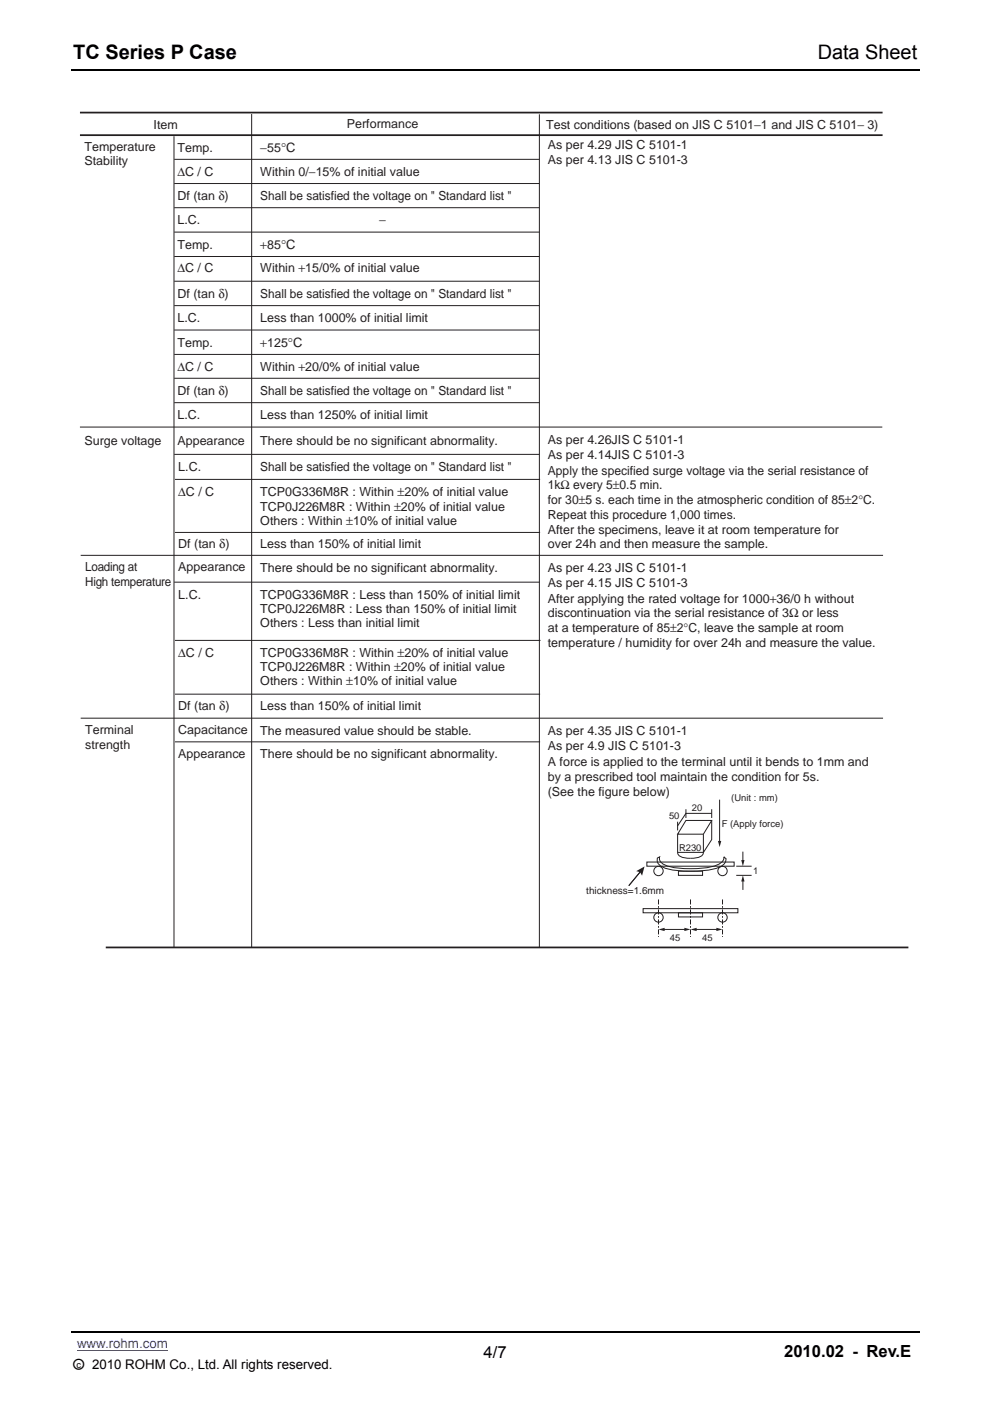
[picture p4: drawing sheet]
<svg xmlns="http://www.w3.org/2000/svg" width="210mm" height="297mm" viewBox="0 0 210 297" stroke-linecap="round" stroke-linejoin="round" font-family="sans-serif">
<defs><g id="words">
<g font-size="4.2">
<text x="15.5" y="12.6">TC Series P Case</text>
<text x="173.4" y="12.6">Data Sheet</text>
</g>
<g font-size="3.5">
<text x="102.6" y="288">4/7</text>
<text x="166.3" y="287.7">2010.02 - Rev.E</text>
</g>
<text font-size="2.8" fill="#00f" x="16.3" y="285.9">www.rohm.com</text>
<text font-size="2.8" x="15.3" y="290.3">○ 2010 ROHM Co., Ltd. All rights reserved.</text>
<g font-size="2.6" fill="#231f20">
<text x="32.6" y="27.3">Item</text>
<text x="73.6" y="27.2">Performance</text>
<text x="115.8" y="27.3">Test conditions (based on JIS C 5101−1 and JIS C 5101− 3)</text>
<text x="17.9" y="32">Temperature</text>
<text x="17.9" y="35.1">Stability</text>
<text x="37.7" y="32.2">Temp.</text>
<text x="55.2" y="32.2">−55°C</text>
<text x="116.2" y="31.7">As per 4.29 JIS C 5101-1</text>
<text x="116.2" y="34.8">As per 4.13 JIS C 5101-3</text>
<text x="37.7" y="37.2">ΔC / C</text>
<text x="55.2" y="37.3">Within 0/−15% of initial value</text>
<text x="37.7" y="42.4">Df (tan δ)</text>
<text x="37.7" y="47.6">L.C.</text>
<text x="55.2" y="42.4">Shall be satisfied the voltage on &quot; Standard list &quot;</text>
<text x="80.4" y="47.6">−</text>
<text x="37.7" y="52.8">Temp.</text>
<text x="55.2" y="52.8">+85°C</text>
<text x="37.7" y="57.6">ΔC / C</text>
<text x="55.2" y="57.6">Within +15/0% of initial value</text>
<text x="37.7" y="63.1">Df (tan δ)</text>
<text x="55.2" y="63.2">Shall be satisfied the voltage on &quot; Standard list &quot;</text>
<text x="37.7" y="68.3">L.C.</text>
<text x="55.2" y="68.3">Less than 1000% of initial limit</text>
<text x="37.7" y="73.5">Temp.</text>
<text x="55.2" y="73.5">+125°C</text>
<text x="37.7" y="83.7">Df (tan δ)</text>
<text x="37.7" y="78.6">ΔC / C</text>
<text x="55.2" y="83.7">Shall be satisfied the voltage on &quot; Standard list &quot;</text>
<text x="55.2" y="78.6">Within +20/0% of initial value</text>
<text x="37.7" y="88.8">L.C.</text>
<text x="55.2" y="88.8">Less than 1250% of initial limit</text>
<text x="17.9" y="94.4">Surge voltage</text>
<text x="37.7" y="94.4">Appearance</text>
<text x="55.2" y="94.3">There should be no significant abnormality.</text>
<text x="116.2" y="94.2">As per 4.26JIS C 5101-1</text>
<text x="37.8" y="99.9">L.C.</text>
<text x="55.2" y="99.9">Shall be satisfied the voltage on &quot; Standard list &quot;</text>
<text x="116.2" y="97.3">As per 4.14JIS C 5101-3</text>
<text x="116.2" y="100.6">Apply the specified surge voltage via the serial resistance of</text>
<text x="37.8" y="105.1">ΔC / C</text>
<text x="55.2" y="105.2">TCP0G336M8R : Within ±20% of initial value</text>
<text x="116.2" y="103.7">1kΩ every 5±0.5 min.</text>
<text x="116.2" y="106.9">for 30±5 s. each time in the atmospheric condition of 85±2°C.</text>
<text x="55.2" y="111.3">Others : Within ±10% of initial value</text>
<text x="55.2" y="108.3">TCP0J226M8R : Within ±20% of initial value</text>
<text x="116.2" y="110">Repeat this procedure 1,000 times.</text>
<text x="116.2" y="113.1">After the specimens, leave it at room temperature for</text>
<text x="37.8" y="116.2">Df (tan δ)</text>
<text x="55.2" y="116.3">Less than 150% of initial limit</text>
<text x="116.2" y="116.2">over 24h and then measure the sample.</text>
<text x="18.1" y="121.2">Loading at</text>
<text x="18.1" y="124.3">High temperature</text>
<text x="37.8" y="121.2">Appearance</text>
<text x="55.2" y="121.3">There should be no significant abnormality.</text>
<text x="116.2" y="121.3">As per 4.23 JIS C 5101-1</text>
<text x="116.2" y="124.5">As per 4.15 JIS C 5101-3</text>
<text x="37.8" y="126.9">L.C.</text>
<text x="55.2" y="126.9">TCP0G336M8R : Less than 150% of initial limit</text>
<text x="55.2" y="129.9">TCP0J226M8R : Less than 150% of initial limit</text>
<text x="116.2" y="127.8">After applying the rated voltage for 1000+36/0 h without</text>
<text x="116.2" y="130.9">discontinuation via the serial resistance of 3Ω or less</text>
<text x="55.2" y="132.9">Others : Less than initial limit</text>
<text x="116.2" y="137.2">temperature / humidity for over 24h and measure the value.</text>
<text x="116.2" y="134">at a temperature of 85±2°C, leave the sample at room</text>
<text x="37.8" y="139.3">ΔC / C</text>
<text x="55.2" y="139.3">TCP0G336M8R : Within ±20% of initial value</text>
<text x="55.2" y="142.3">TCP0J226M8R : Within ±20% of initial value</text>
<text x="55.2" y="145.3">Others : Within ±10% of initial value</text>
<text x="18.1" y="155.7">Terminal</text>
<text x="37.8" y="155.7">Capacitance</text>
<text x="37.8" y="150.5">Df (tan δ)</text>
<text x="55.2" y="155.7">The measured value should be stable.</text>
<text x="55.2" y="150.6">Less than 150% of initial limit</text>
<text x="116.2" y="155.9">As per 4.35 JIS C 5101-1</text>
<text x="18.1" y="158.8">strength</text>
<text x="37.8" y="160.6">Appearance</text>
<text x="55.2" y="160.8">There should be no significant abnormality.</text>
<text x="116.2" y="159">As per 4.9 JIS C 5101-3</text>
<text x="116.2" y="162.4">A force is applied to the terminal until it bends to 1mm and</text>
<text x="116.2" y="165.6">by a prescribed tool maintain the condition for 5s.</text>
<text x="116.2" y="168.7">(See the figure below)</text>
</g>
<text font-size="2.1" fill="#231f20" x="124.4" y="189.5">thickness=1.6mm</text>
<g font-size="2" fill="#231f20">
<text x="141.9" y="173.7">50</text>
<text x="146.8" y="172">20</text>
<text x="155.1" y="169.8">(Unit : mm)</text>
<text x="153.1" y="175.4">F (Apply force)</text>
<text x="144" y="180.3">R230</text>
<text x="159.8" y="185.2">1</text>
<text x="142.1" y="199.5">45</text>
<text x="149" y="199.5">45</text>
</g>
<text font-size="1.9" x="16.2" y="289.9">c</text>
</g></defs>
<path d="M16.3 286.3h19.3" fill="none" stroke="#00f" stroke-width=".21"/>
<path d="M15 282.4h180" fill="none" stroke="#000" stroke-width=".32"/>
<path d="M15 14.9h180" fill="none" stroke="#000" stroke-width=".34"/>
<path d="M17 23.9h170.2M17 28.7h170.2" fill="none" stroke="#231f20" stroke-width=".37"/>
<g fill="none" stroke="#231f20" stroke-width=".21">
<path d="M36.9 28.9v171.9M37 33.8h77.4M37 38.9h77.4M53.4 24.2v176.6M114.4 24.2v176.7M37 44h77.4M37 59.6h77.4M37 49.2h77.4M37 54.4h77.4M37 64.8h77.4M37 70h77.4M37 75.1h77.4"/>
<path d="M17 90.5h170.1M37 80.2h77.4M37 85.4h77.4M37 96.3h77.4M17.1 117.7h170.2M37.1 112.9h77.5M37.1 101.6h77.5M37 123.4h77.4M37.1 135.8h77.5M17.1 152.3h170.2M37.1 147.2h77.5M143.7 176.9v2.5a2.46 2.46 0 0 0 .3 2 5.3 5.3 0 0 0 4.9 0 2.46 2.46 0 0 0 .3-2v-2.5"/>
<path d="M143.7 174.2v1.9M145.5 171.6v1.8M145.5 174h5.5l-1.8 2.9h-5.5zM151 174v4l-1.8 2.7M151 171.6v1.8M152.6 169.5v9M136.4 192.6h20.1v.9h-20.1zM137.2 182.8h18.5v.9h-18.5zM139.4 181.9l.5-.1a1.34 1.34 0 0 0 .9 1.5 18.6 18.6 0 0 0 10.6 .4 2.69 2.69 0 0 0 2.2-1.7v-.3l.4 .3v.3a1.92 1.92 0 0 1-1.6 1.6 22.1 22.1 0 0 1-11.7 0 1.61 1.61 0 0 1-1.3-2zM143.9 184.7h5.1v.9h-5.1zM143.9 193.5h5.1v.9h-5.1zM156.2 183.7h3.2"/>
<path d="M156.2 185.6h3.2"/>
<circle cx="139.7" cy="194.5" r=".99"/>
<circle cx="139.7" cy="184.7" r=".99"/>
<circle cx="153.2" cy="184.7" r=".99"/>
<circle cx="153.2" cy="194.5" r=".99"/>
</g>
<path d="M139.7 190.7v7.9M146.5 190.7v7.9M153.2 190.7v7.9" fill="none" stroke="#231f20" stroke-width=".21" stroke-dasharray="1.1 .4 .4 .4" stroke-linecap="butt"/>
<path d="M152.3 178.3h.7l-.4 1.3z" fill="#231f20"/>
<path d="M157.6 180.6v2" fill="none" stroke="#231f20" stroke-width=".21"/>
<path d="M157.2 182.4h.7l-.3 1.3z" fill="#231f20"/>
<path d="M157.6 186.7v2" fill="none" stroke="#231f20" stroke-width=".21"/>
<path d="M157.6 185.6l.3 1.3h-.7z" fill="#231f20"/>
<path d="M151 172.5h-5.5l-1.8 2.6M147.5 197.1h4.7" fill="none" stroke="#231f20" stroke-width=".21"/>
<g fill="#231f20">
<path d="M151.9 196.7l1.3 .4-1.3 .3z"/>
<path d="M146.5 197.1l1.3-.4v.7z"/>
</g>
<path d="M140.7 197.1h4.7" fill="none" stroke="#231f20" stroke-width=".21"/>
<g fill="#231f20">
<path d="M145.2 196.7l1.3 .4-1.3 .3z"/>
<path d="M139.7 197.1l1.3-.4v.7z"/>
</g>
<path d="M143.7 180.7h5.5" fill="none" stroke="#231f20" stroke-width=".21"/>
<path d="M135.9 184.7l-2.5 3.1z" fill="#231f20"/>
<path d="M135.9 184.7l-2.5 3.1" fill="none" stroke="#231f20" stroke-width=".21"/>
<path d="M134.9 184.7l1.8-1-.5 2-.4-.8z" fill="#231f20"/>
<path d="M37.1 157.3h77.5" fill="none" stroke="#231f20" stroke-width=".21"/>
<path d="M22.4 200.9h170.3" fill="none" stroke="#231f20" stroke-width=".37"/>
<use href="#words"/>
</svg>
